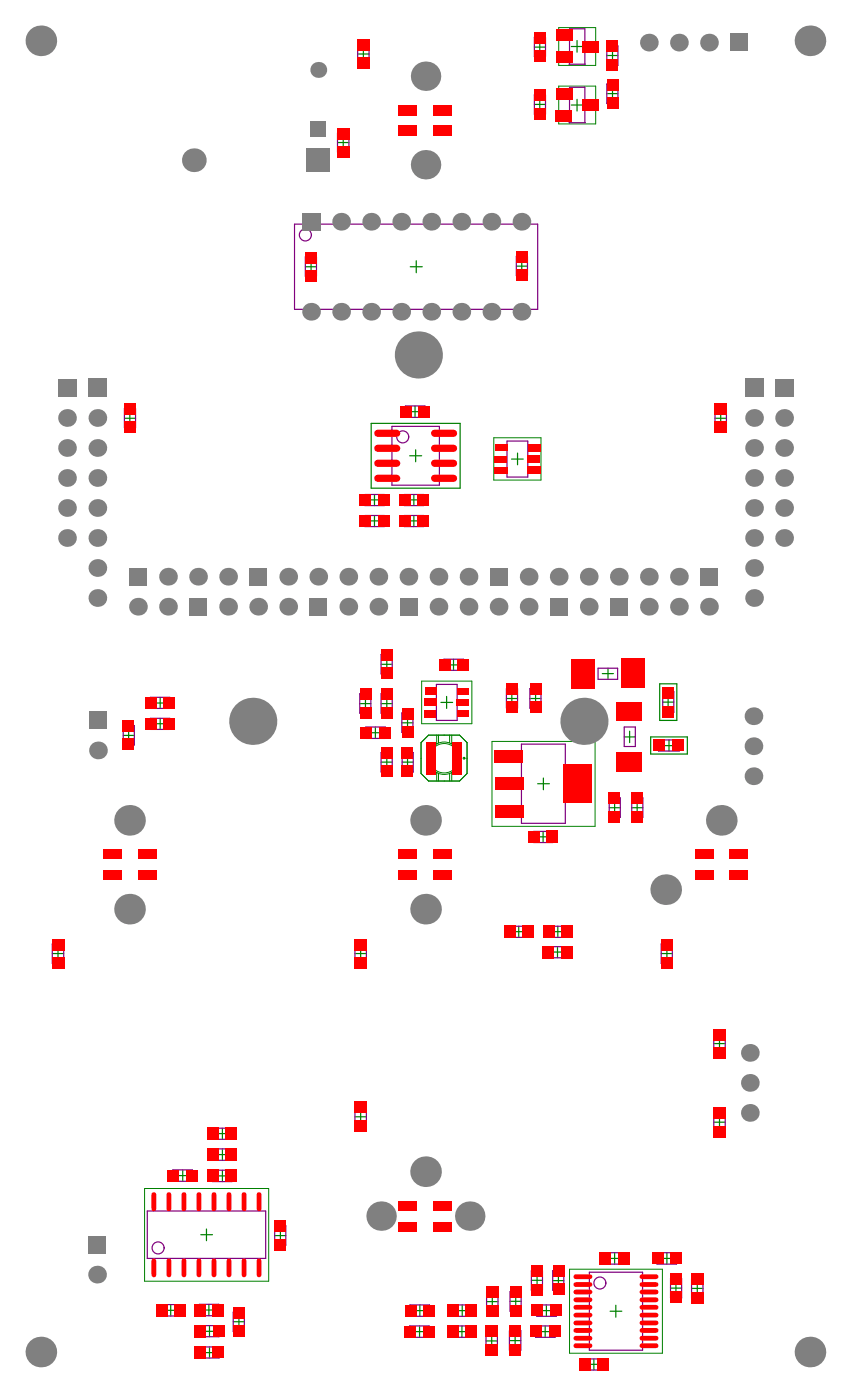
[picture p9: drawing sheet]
<svg xmlns="http://www.w3.org/2000/svg" width="240mm" height="393mm" viewBox="0 0 240 393" stroke-linecap="round" stroke-linejoin="round" font-family="sans-serif">
<g fill="none" stroke="#008000" stroke-width=".34">
<path d="M100.3 15.2h3.2M101.9 13.6v3.2M149.9 13.2h3.1M151.4 11.6v3.1M160.3 13.1h3.2M161.9 11.4v3.3M170.2 15.6h3.1M171.8 14v3.2M96.3 38.5v3.1M149.9 29.3h3.1M151.4 27.8v3.1M160.3 29.5h3.2"/>
<path d="M161.9 27.9v3.3M170.2 26.3h3.1M171.8 24.7v3.2M94.7 40h3.2M85.6 74.9h3.2M87.2 73.3v3.2M115.1 74.9h3.3M116.8 73.2v3.4M144.8 74.7h3.1M146.3 73.1v3.2M34.9 117.4h3.1M36.4 115.8v3.1"/>
<path d="M104.1 118.8h25v18.2h-25zM114.8 115.6h3.2M116.4 114v3.2M200.5 117.4h3.3M202.1 115.8v3.1M105 138.8v3.1M114.9 127.9h3.4M116.1 138.8v3.1M116.6 126.3v3.3M143.5 128.9h3.3M145.2 127.2v3.3M103.5 146.2h3.1"/>
<path d="M103.5 140.3h3.1M105 144.7v3.1M114.5 146.2h3.2M114.5 140.3h3.2M116.1 144.7v3.1M43.3 197.3h3.1M44.9 195.7v3.2M100.9 197.5h3.1M102.5 195.9v3.1M106.9 197.5h3.1M106.9 186.5h3.1M108.5 184.9v3.1"/>
<path d="M108.5 195.9v3.1M123.7 197.2h3.3M125.3 195.5v3.4M125.6 186.6h3.2M127.2 185v3.2M142 196.1h3.2M143.6 194.5v3.2M148.6 196.1h3.1M150.2 194.5v3.2M168.9 189.1h3.2M170.5 187.6v3.1M185 192h4.8v10.2h-4.8z"/>
<path d="M185.9 197.1h3.1M187.4 195.5v3.2M34.6 206.4h3.1M36.1 204.8v3.2M43.3 203.2h3.1M44.9 201.6v3.2M103.8 205.7h3.1M105.3 204.1v3.2M106.9 213.9h3.1M108.5 212.4v3.1M112.7 202.9h3.1M112.8 213.9h3.1"/>
<path d="M114.3 201.3v3.1M114.3 212.4v3.1M152.4 218.4v3.3M175.1 206.9h3.1M176.6 205.3v3.2M182.5 206.9h10.3v4.8h-10.3zM186 209.3h3.3M187.6 207.7v3.1M150.8 234.9h3.1M150.8 220h3.3M152.3 233.4v3.1M170.9 226.7h3.1"/>
<path d="M172.4 225.1v3.2M177.2 226.7h3.1M178.7 225.1v3.2M14.7 267.7h3.2M16.3 266.1v3.2M99.6 267.7h3.2M101.2 266.1v3.2M143.9 261.5h3.1M145.5 260v3.1M154.8 267.3h3.1M154.9 261.5h3.1M156.4 265.7v3.2"/>
<path d="M156.5 260v3.1M185.5 267.7h3.1M187.1 266.1v3.2M200.2 292.9h3.2M201.8 291.4v3.1M60.8 318.2h3.1M62.4 316.7v3.1M99.6 313.5h3.2M101.2 311.9v3.1M200.2 315h3.2M201.8 313.5v3.1M49.7 330h3.1"/>
<path d="M51.3 328.4v3.2M60.8 330.1h3.1M60.8 324.1h3.1M62.4 322.5v3.2M62.4 328.5v3.2M56.3 346.6h3.3M57.9 345v3.3M77 346.8h3.2M78.7 345.2v3.2M149 359.4h3.2M150.6 357.9v3.1M155 359.5h3.1"/>
<path d="M156.6 357.9v3.1M170.8 353.2h3.1M172.4 351.6v3.2M185.5 353.2h3.1M187.1 351.6v3.2M46.4 367.8h3.1M47.9 366.2v3.2M57.1 367.7h3.1M57.2 379.7h3.1M57.2 373.7h3.1M58.6 366.1v3.2M58.8 372.1v3.1"/>
<path d="M58.8 378.1v3.1M65.4 371h3.1M67 369.5v3.1M116.1 373.8h3.2M116.2 367.9h3.2M117.7 372.2v3.2M117.8 366.3v3.2M128 373.8h3.1M128.1 367.9h3.1M129.6 372.2v3.2M129.7 366.3v3.2M136.3 376.4h3.2"/>
<path d="M136.5 365.4h3.2M137.9 374.8v3.2M138.1 363.8v3.1M142.9 376.3h3.2M143.1 365.3h3.1M144.5 374.7v3.1M144.7 363.8v3.1M151.3 373.8h3.2M151.7 367.9h3.2M152.9 372.2v3.2M153.3 366.3v3.2M171.1 368.1h3.3"/>
<path d="M172.7 366.4v3.4M188.1 361.6h3.1M189.6 360.1v3.1M194 361.7h3.2M195.6 360.2v3.1M165 383h3.1M166.6 381.5v3.1"/>
</g>
<g fill="none" stroke="#008000" stroke-width=".28">
<path d="M156.7 7.8h10.4v10.6h-10.4zM156.7 24.2h10.4v10.6h-10.4zM138.5 122.9h13.2v11.9h-13.2zM118.3 191.2h14v12h-14zM118.1 208.5l2.1-2.1h8.7l2.1 2.1v8.6l-2.1 2.1h-8.7l-2.1-2.1zM120.5 214.9v1.3l.6 .7h1.5M122.5 206.4v2.4M122.5 216.8v2.4M122.6 208.8h-1.5l-.6 .6v1.4M123 206.4v2.1M123 217.1v2.1M126.1 206.4v2.1"/>
<path d="M126.1 217.1v2.1M126.5 208.8h1.5l.6 .6v1.4M126.7 206.4v2.4M126.7 216.8v2.4M128.6 214.9v1.3l-.6 .7h-1.4M138 208.1h28.9v23.9h-28.9zM40.5 333.6h34.9v26.1h-34.9zM159.7 356.3h26.1v23.6h-26.1z"/>
<circle cx="124.6" cy="212.8" r="4.1"/>
<circle cx="124.6" cy="212.8" r="4.6"/>
<circle cx="130.2" cy="212.8" r=".25"/>
</g>
<g fill="none" stroke="#800080" stroke-width=".34">
<path d="M100.3 12.5h3.2v5.4h-3.2zM149.9 10.4h3.1v5.5h-3.1zM159.6 18h4.6M159.7 18v-9.9h4.3v9.9M170.2 12.9h3.1v5.5h-3.1zM94.7 37.3h3.2v5.5h-3.2zM149.9 26.6h3.1v5.5h-3.1zM159.6 34.5h4.6M159.7 34.5v-10h4.3v10M170.2 23.6h3.1v5.5h-3.1zM82.6 62.9h68.2v23.9h-68.2zM85.6 72.1h3.2v5.5h-3.2z"/>
<path d="M144.8 71.9h3.1v5.5h-3.1zM34.9 114.6h3.1v5.5h-3.1zM109.9 119.7h13.3v16.5h-13.3zM113.7 114h5.5v3.2h-5.5zM200.5 114.6h3.3v5.5h-3.3zM102.3 138.8h5.5v3.1h-5.5zM113.4 138.8h5.5v3.1h-5.5zM142.2 123.8h5.8v10.1h-5.8zM102.3 144.7h5.5v3.1h-5.5zM113.4 144.7h5.5v3.1h-5.5zM42.1 195.7h5.5v3.2h-5.5zM100.9 194.7h3.1v5.5h-3.1z"/>
<path d="M106.9 194.7h3.1v5.5h-3.1zM106.9 183.7h3.1v5.5h-3.1zM122.4 192.1h5.8v10.1h-5.8zM124.5 185h5.5v3.2h-5.5zM142 193.3h3.2v5.5h-3.2zM148.6 193.3h3.1v5.5h-3.1zM167.8 187.6h5.4v3.1h-5.4zM185.9 194.1h3.1v5.9h-3.1zM34.6 203.7h3.1v5.4h-3.1zM42.1 201.6h5.5v3.2h-5.5zM102.6 204.1h5.5v3.2h-5.5zM106.9 211.2h3.1v5.5h-3.1z"/>
<path d="M112.7 200.1h3.1v5.5h-3.1zM112.8 211.2h3.1v5.5h-3.1zM146.3 208.9h12.3v22.2h-12.3zM175.1 204.1h3.1v5.5h-3.1zM184.7 207.7h5.8v3.1h-5.8zM149.6 233.4h5.5v3.1h-5.5zM170.9 224h3.1v5.4h-3.1zM177.2 224h3.1v5.4h-3.1zM14.7 265h3.2v5.5h-3.2zM99.6 265h3.2v5.5h-3.2zM142.7 260h5.5v3.1h-5.5zM153.6 265.7h5.5v3.2h-5.5z"/>
<path d="M153.7 260h5.5v3.1h-5.5zM185.5 265h3.1v5.5h-3.1zM200.2 290.2h3.2v5.5h-3.2zM59.6 316.7h5.5v3.1h-5.5zM99.6 310.7h3.2v5.5h-3.2zM200.2 312.3h3.2v5.5h-3.2zM41.3 339.9h33.2v13.3h-33.2zM48.5 328.4h5.5v3.2h-5.5zM59.6 322.5h5.5v3.2h-5.5zM59.6 328.5h5.5v3.2h-5.5zM77 344.1h3.2v5.4h-3.2zM149 356.7h3.2v5.5h-3.2z"/>
<path d="M155 356.7h3.1v5.5h-3.1zM165.3 357.1h14.9v21.9h-14.9zM169.6 351.6h5.5v3.2h-5.5zM184.3 351.6h5.5v3.2h-5.5zM188.1 358.9h3.1v5.5h-3.1zM194 359h3.2v5.5h-3.2zM45.2 366.2h5.5v3.2h-5.5zM55.9 366.1h5.5v3.2h-5.5zM56 372.1h5.5v3.1h-5.5zM56 378.1h5.5v3.1h-5.5zM65.4 368.3h3.1v5.5h-3.1zM114.9 372.2h5.5v3.2h-5.5z"/>
<path d="M115 366.3h5.5v3.2h-5.5zM126.8 372.2h5.5v3.2h-5.5zM126.9 366.3h5.4v3.2h-5.4zM136.3 373.6h3.2v5.5h-3.2zM136.5 362.6h3.2v5.5h-3.2zM142.9 373.5h3.2v5.5h-3.2zM143.1 362.6h3.1v5.5h-3.1zM150.2 372.2h5.5v3.2h-5.5zM150.6 366.3h5.4v3.2h-5.4zM163.8 381.5h5.5v3.1h-5.5z"/>
<circle cx="85.6" cy="66" r="1.69"/>
<circle cx="113" cy="122.6" r="1.69"/>
<circle cx="44.3" cy="350.3" r="1.69"/>
<circle cx="168.3" cy="360.2" r="1.69"/>
</g>
<g fill="#808080">
<circle cx="27.3" cy="159.4" r="2.49"/>
<circle cx="27.3" cy="125.8" r="2.49"/>
<circle cx="182" cy="12" r="2.49"/>
<circle cx="27.5" cy="210.7" r="2.49"/>
<circle cx="27.3" cy="151" r="2.49"/>
<circle cx="27.3" cy="142.6" r="2.49"/>
<circle cx="27.3" cy="134.2" r="2.49"/>
<circle cx="27.3" cy="117.3" r="2.49"/>
<circle cx="47.1" cy="170.3" r="2.49"/>
<circle cx="47.1" cy="161.9" r="2.49"/>
<circle cx="80.8" cy="170.3" r="2.49"/>
<circle cx="80.8" cy="161.9" r="2.49"/>
<circle cx="114.6" cy="161.9" r="2.49"/>
<circle cx="121" cy="62.2" r="2.49"/>
<circle cx="148.3" cy="170.3" r="2.49"/>
<circle cx="148.3" cy="161.9" r="2.49"/>
<circle cx="182" cy="170.3" r="2.49"/>
<circle cx="182" cy="161.9" r="2.49"/>
<circle cx="27.2" cy="357.8" r="2.49"/>
<circle cx="27.3" cy="167.9" r="2.49"/>
<circle cx="87.2" cy="87.5" r="2.49"/>
<circle cx="121" cy="87.5" r="2.49"/>
<circle cx="18.8" cy="125.8" r="2.49"/>
<circle cx="190.4" cy="12" r="2.49"/>
<circle cx="211.5" cy="159.4" r="2.49"/>
<circle cx="211.5" cy="125.8" r="2.49"/>
<circle cx="198.9" cy="12" r="2.49"/>
<circle cx="18.8" cy="142.6" r="2.49"/>
<circle cx="18.8" cy="151" r="2.49"/>
<circle cx="18.8" cy="117.3" r="2.49"/>
<circle cx="18.8" cy="134.2" r="2.49"/>
<circle cx="11.5" cy="11.5" r="4.3"/>
<circle cx="38.7" cy="170.3" r="2.49"/>
<circle cx="55.6" cy="161.9" r="2.49"/>
<circle cx="54.4" cy="45" r="3.3"/>
<circle cx="70.9" cy="202.5" r="6.6"/>
<circle cx="64" cy="170.3" r="2.49"/>
<circle cx="72.4" cy="170.3" r="2.49"/>
<circle cx="64" cy="161.9" r="2.49"/>
<circle cx="106.9" cy="341.4" r="4.1"/>
<circle cx="97.7" cy="170.3" r="2.49"/>
<circle cx="106.1" cy="170.3" r="2.49"/>
<circle cx="97.7" cy="161.9" r="2.49"/>
<circle cx="106.1" cy="161.9" r="2.49"/>
<circle cx="95.7" cy="62.2" r="2.49"/>
<circle cx="104.1" cy="62.2" r="2.49"/>
<circle cx="131.8" cy="341.4" r="4.1"/>
<circle cx="119.4" cy="255.2" r="4.3"/>
<circle cx="119.4" cy="230.3" r="4.3"/>
<circle cx="123" cy="170.3" r="2.49"/>
<circle cx="131.4" cy="170.3" r="2.49"/>
<circle cx="123" cy="161.9" r="2.49"/>
<circle cx="131.4" cy="161.9" r="2.49"/>
<circle cx="129.4" cy="62.2" r="2.49"/>
<circle cx="137.8" cy="62.2" r="2.49"/>
<circle cx="119.4" cy="46.2" r="4.1"/>
<circle cx="119.4" cy="21.4" r="4.1"/>
<circle cx="165.1" cy="170.3" r="2.49"/>
<circle cx="156.7" cy="161.9" r="2.49"/>
<circle cx="165.1" cy="161.9" r="2.49"/>
<circle cx="146.3" cy="62.2" r="2.49"/>
<circle cx="190.4" cy="170.3" r="2.49"/>
<circle cx="173.6" cy="161.9" r="2.49"/>
<circle cx="190.4" cy="161.9" r="2.49"/>
<circle cx="210.3" cy="312.4" r="2.49"/>
<circle cx="210.3" cy="295.6" r="2.49"/>
<circle cx="202.3" cy="230.3" r="4.3"/>
<circle cx="211.3" cy="201.1" r="2.49"/>
<circle cx="211.3" cy="209.5" r="2.49"/>
<circle cx="198.9" cy="170.3" r="2.49"/>
<circle cx="211.5" cy="142.6" r="2.49"/>
<circle cx="211.5" cy="151" r="2.49"/>
<circle cx="211.5" cy="117.3" r="2.49"/>
<circle cx="211.5" cy="134.2" r="2.49"/>
<circle cx="227.2" cy="11.5" r="4.3"/>
<circle cx="11.5" cy="379.5" r="4.3"/>
<circle cx="95.7" cy="87.5" r="2.49"/>
<circle cx="104.1" cy="87.5" r="2.49"/>
<circle cx="119.4" cy="328.9" r="4.3"/>
<circle cx="129.4" cy="87.5" r="2.49"/>
<circle cx="137.8" cy="87.5" r="2.49"/>
<circle cx="146.3" cy="87.5" r="2.49"/>
<circle cx="186.7" cy="249.7" r="4.3"/>
<circle cx="210.3" cy="304" r="2.49"/>
<circle cx="211.3" cy="217.9" r="2.49"/>
<circle cx="211.5" cy="167.9" r="2.49"/>
<circle cx="227.2" cy="379.5" r="4.3"/>
<circle cx="219.9" cy="125.8" r="2.49"/>
<circle cx="36.3" cy="255.2" r="4.3"/>
<circle cx="36.3" cy="230.3" r="4.3"/>
<circle cx="89.3" cy="161.9" r="2.49"/>
<circle cx="89.3" cy="19.6" r="2.23"/>
<circle cx="163.8" cy="202.5" r="6.6"/>
<circle cx="139.9" cy="170.3" r="2.49"/>
<circle cx="117.3" cy="99.6" r="6.6"/>
<circle cx="112.5" cy="62.2" r="2.49"/>
<circle cx="219.9" cy="142.6" r="2.49"/>
<circle cx="219.9" cy="151" r="2.49"/>
<circle cx="219.9" cy="117.3" r="2.49"/>
<circle cx="219.9" cy="134.2" r="2.49"/>
<circle cx="112.5" cy="87.5" r="2.49"/>
</g>
<g fill="#808080">
<path d="M24.8 346.9h5v5h-5z" fill-rule="evenodd"/>
<path d="M25 199.7h5v5h-5z" fill-rule="evenodd"/>
<path d="M24.8 106.4h5v5h-5z" fill-rule="evenodd"/>
<path d="M84.7 59.7h5.1v5h-5.1z" fill-rule="evenodd"/>
<path d="M112.1 167.8h5v5h-5z" fill-rule="evenodd"/>
<path d="M204.8 9.4h5v5h-5z" fill-rule="evenodd"/>
<path d="M16.3 106.4h5v4.9h-5z" fill-rule="evenodd"/>
<path d="M53.1 167.8h5v5h-5z" fill-rule="evenodd"/>
<path d="M36.2 159.4h5v4.9h-5z" fill-rule="evenodd"/>
<path d="M70 159.4h4.9v4.9h-4.9z" fill-rule="evenodd"/>
<path d="M154.3 167.8h4.9v5h-4.9z" fill-rule="evenodd"/>
<path d="M171.1 167.8h5v5h-5z" fill-rule="evenodd"/>
<path d="M196.4 159.4h5v4.9h-5z" fill-rule="evenodd"/>
<path d="M209 106.4h5v5h-5z" fill-rule="evenodd"/>
<path d="M86.8 167.8h5v5h-5z" fill-rule="evenodd"/>
<path d="M85.7 41.6h6.7v6.7h-6.7z" fill-rule="evenodd"/>
<path d="M87.1 33.9h4.4v4.5h-4.4z" fill-rule="evenodd"/>
<path d="M137.4 159.4h5v4.9h-5z" fill-rule="evenodd"/>
<path d="M217.4 106.5h5.1v4.9h-5.1z" fill-rule="evenodd"/>
</g>
<g fill="#f00">
<path d="M59.6 366.1h3.2v3.3h-3.2z" fill-rule="evenodd"/>
<path d="M65.4 367h3.3v3.1h-3.3z" fill-rule="evenodd"/>
<path d="M85.6 70.8h3.3v3.1h-3.3z" fill-rule="evenodd"/>
<path d="M99.5 314.4h3.3v3.2h-3.3z" fill-rule="evenodd"/>
<path d="M100.9 198.4h3.3v3.2h-3.3z" fill-rule="evenodd"/>
<path d="M100.9 193.3h3.3v3.2h-3.3z" fill-rule="evenodd"/>
<path d="M100.9 144.5h3.1v3.3h-3.1z" fill-rule="evenodd"/>
<path d="M100.9 138.6h3.1v3.3h-3.1z" fill-rule="evenodd"/>
<path d="M100.2 16.2h3.4v3.1h-3.4z" fill-rule="evenodd"/>
<path d="M100.2 11h3.4v3.2h-3.4z" fill-rule="evenodd"/>
<path d="M106.3 204.1h3.2v3.3h-3.2z" fill-rule="evenodd"/>
<path d="M106.8 198.4h3.3v3.2h-3.3z" fill-rule="evenodd"/>
<path d="M106.8 193.3h3.3v3.2h-3.3z" fill-rule="evenodd"/>
<path d="M106 144.5h3.2v3.3h-3.2z" fill-rule="evenodd"/>
<path d="M106 138.6h3.2v3.3h-3.2z" fill-rule="evenodd"/>
<path d="M113.6 366.3h3.2v3.3h-3.2z" fill-rule="evenodd"/>
<path d="M111.8 238.4h5.3v2.7h-5.3z" fill-rule="evenodd"/>
<path d="M112.7 198.7h3.3v3.2h-3.3z" fill-rule="evenodd"/>
<path d="M112 144.6h3.2v3.3h-3.2z" fill-rule="evenodd"/>
<path d="M112 138.7h3.2v3.3h-3.2z" fill-rule="evenodd"/>
<path d="M111.8 29.5h5.3v2.8h-5.3z" fill-rule="evenodd"/>
<path d="M118.7 366.3h3.2v3.3h-3.2z" fill-rule="evenodd"/>
<path d="M119 199.3h3.3v2h-3.3z" fill-rule="evenodd"/>
<path d="M119.1 193h3.3v2.1h-3.3z" fill-rule="evenodd"/>
<path d="M125.4 366.2h3.2v3.4h-3.2z" fill-rule="evenodd"/>
<path d="M141.4 259.8h3.1v3.4h-3.1z" fill-rule="evenodd"/>
<path d="M138.7 131.1h3.7v1.9h-3.7z" fill-rule="evenodd"/>
<path d="M138.8 124.7h3.6v2h-3.6z" fill-rule="evenodd"/>
<path d="M146.5 259.8h3.1v3.4h-3.1z" fill-rule="evenodd"/>
<path d="M148.2 233.2h3.1v3.3h-3.1z" fill-rule="evenodd"/>
<path d="M154.3 366.2h3.2v3.3h-3.2z" fill-rule="evenodd"/>
<path d="M152.2 265.6h3.2v3.3h-3.2z" fill-rule="evenodd"/>
<path d="M152.3 259.8h3.1v3.4h-3.1z" fill-rule="evenodd"/>
<path d="M153.3 233.2h3.2v3.4h-3.2z" fill-rule="evenodd"/>
<path d="M167.6 381.3h3.1v3.4h-3.1z" fill-rule="evenodd"/>
</g>
<path d="M180.1 373.5h3.9M180.1 375.7h3.9M180.1 377.8h3.9M180.1 367h3.9M180.1 369.2h3.9M180.1 360.6h3.9M180.1 362.7h3.9" fill="none" stroke="#f00" stroke-width="1.3"/>
<g fill="#f00">
<path d="M185.9 198.1h3.1v3.3h-3.1z" fill-rule="evenodd"/>
<path d="M185.9 192.8h3.1v3.3h-3.1z" fill-rule="evenodd"/>
<path d="M200.1 294h3.4v3.2h-3.4z" fill-rule="evenodd"/>
<path d="M200.5 118.3h3.3v3.2h-3.3z" fill-rule="evenodd"/>
</g>
<path d="M47.4 335.3v4.1" fill="none" stroke="#f00" stroke-width="1.3"/>
<g fill="#f00">
<path d="M45.9 195.7h3.2v3.3h-3.2z" fill-rule="evenodd"/>
<path d="M45.9 201.5h3.2v3.3h-3.2z" fill-rule="evenodd"/>
</g>
<path d="M51.6 335.3v4.1M55.8 335.3v4.1" fill="none" stroke="#f00" stroke-width="1.3"/>
<g fill="#f00">
<path d="M59.7 378h3.1v3.3h-3.1z" fill-rule="evenodd"/>
<path d="M59.8 372.1h3.1v3.3h-3.1z" fill-rule="evenodd"/>
</g>
<path d="M60 335.3v4.1" fill="none" stroke="#f00" stroke-width="1.3"/>
<g fill="#f00">
<path d="M58.2 316.5h3.1v3.4h-3.1z" fill-rule="evenodd"/>
<path d="M58.2 322.4h3.2v3.4h-3.2z" fill-rule="evenodd"/>
<path d="M65.4 372.1h3.3v3.1h-3.3z" fill-rule="evenodd"/>
</g>
<path d="M68.5 335.3v4.1M72.7 335.3v4.1" fill="none" stroke="#f00" stroke-width="1.3"/>
<g fill="#f00">
<path d="M85.6 75.9h3.3v3.1h-3.3z" fill-rule="evenodd"/>
<path d="M99.5 309.3h3.3v3.2h-3.3z" fill-rule="evenodd"/>
<path d="M99.5 263.6h3.3v3.1h-3.3z" fill-rule="evenodd"/>
<path d="M99.5 268.8h3.3v3.1h-3.3z" fill-rule="evenodd"/>
<path d="M106.9 209.8h3.3v3.2h-3.3z" fill-rule="evenodd"/>
<path d="M106.9 214.9h3.3v3.2h-3.3z" fill-rule="evenodd"/>
<path d="M106.8 182.3h3.3v3.2h-3.3z" fill-rule="evenodd"/>
<path d="M106.8 187.4h3.3v3.2h-3.3z" fill-rule="evenodd"/>
<path d="M113.5 372.2h3.2v3.3h-3.2z" fill-rule="evenodd"/>
<path d="M111.8 337.2h5.3v2.7h-5.3z" fill-rule="evenodd"/>
<path d="M111.8 343h5.3v2.8h-5.3z" fill-rule="evenodd"/>
<path d="M111.8 244.2h5.3v2.8h-5.3z" fill-rule="evenodd"/>
<path d="M112.7 203.8h3.3v3.2h-3.3z" fill-rule="evenodd"/>
<path d="M112.6 209.8h3.3v3.2h-3.3z" fill-rule="evenodd"/>
<path d="M112.6 214.9h3.3v3.2h-3.3z" fill-rule="evenodd"/>
<path d="M112.3 113.9h3.2v3.3h-3.2z" fill-rule="evenodd"/>
<path d="M111.8 35.3h5.3v2.9h-5.3z" fill-rule="evenodd"/>
<path d="M118.6 372.2h3.2v3.3h-3.2z" fill-rule="evenodd"/>
<path d="M119.5 208.4h2.6v9h-2.6z" fill-rule="evenodd"/>
<path d="M119 196.2h3.4v2h-3.4z" fill-rule="evenodd"/>
<path d="M125.4 372.1h3.2v3.4h-3.2z" fill-rule="evenodd"/>
<path d="M126.9 208.5h2.7v9h-2.7z" fill-rule="evenodd"/>
<path d="M138.7 127.9h3.6v2h-3.6z" fill-rule="evenodd"/>
<path d="M153.9 372.1h3.2v3.3h-3.2z" fill-rule="evenodd"/>
<path d="M168.2 351.6h3.2v3.3h-3.2z" fill-rule="evenodd"/>
<path d="M173.3 351.6h3.2v3.3h-3.2z" fill-rule="evenodd"/>
</g>
<path d="M180.1 358.4h3.9M180.1 364.9h3.9M180.1 371.4h3.9" fill="none" stroke="#f00" stroke-width="1.3"/>
<g fill="#f00">
<path d="M187.9 357.5h3.3v3.2h-3.3z" fill-rule="evenodd"/>
<path d="M187.9 362.6h3.3v3.2h-3.3z" fill-rule="evenodd"/>
<path d="M188 351.6h3.2v3.2h-3.2z" fill-rule="evenodd"/>
<path d="M193.9 357.5h3.4v3.2h-3.4z" fill-rule="evenodd"/>
<path d="M193.9 362.7h3.4v3.2h-3.4z" fill-rule="evenodd"/>
<path d="M200.1 316.1h3.4v3.1h-3.4z" fill-rule="evenodd"/>
<path d="M200.1 311h3.4v3.1h-3.4z" fill-rule="evenodd"/>
<path d="M200.1 288.8h3.4v3.2h-3.4z" fill-rule="evenodd"/>
<path d="M200.5 113.2h3.3v3.1h-3.3z" fill-rule="evenodd"/>
</g>
<path d="M47.4 353.9v4" fill="none" stroke="#f00" stroke-width="1.3"/>
<path d="M47 328.4h3.2v3.3h-3.2z" fill-rule="evenodd" fill="#f00"/>
<path d="M51.6 353.9v4M55.8 353.9v4" fill="none" stroke="#f00" stroke-width="1.3"/>
<path d="M52.2 328.4h3.2v3.3h-3.2z" fill-rule="evenodd" fill="#f00"/>
<path d="M60 353.9v4" fill="none" stroke="#f00" stroke-width="1.3"/>
<path d="M58.2 328.4h3.2v3.4h-3.2z" fill-rule="evenodd" fill="#f00"/>
<path d="M68.5 353.9v4M72.7 353.9v4" fill="none" stroke="#f00" stroke-width="1.3"/>
<g fill="#f00">
<path d="M54.5 366.1h3.2v3.3h-3.2z" fill-rule="evenodd"/>
<path d="M48.9 366.1h3.2v3.4h-3.2z" fill-rule="evenodd"/>
<path d="M43.8 366.1h3.2v3.4h-3.2z" fill-rule="evenodd"/>
<path d="M38.6 238.4h5.3v2.7h-5.3z" fill-rule="evenodd"/>
<path d="M34.7 118.3h3.3v3.2h-3.3z" fill-rule="evenodd"/>
<path d="M77 347.9h3.3v3.1h-3.3z" fill-rule="evenodd"/>
<path d="M101.2 204.1h3.2v3.3h-3.2z" fill-rule="evenodd"/>
</g>
<path d="M106 134.3h5.3M106 125.8h5.3" fill="none" stroke="#f00" stroke-width="2"/>
<g fill="#f00">
<path d="M94.6 35.9h3.4v3.2h-3.4z" fill-rule="evenodd"/>
<path d="M130.6 366.2h3.2v3.4h-3.2z" fill-rule="evenodd"/>
<path d="M136.4 366.3h3.4v3.2h-3.4z" fill-rule="evenodd"/>
<path d="M136.4 361.2h3.4v3.2h-3.4z" fill-rule="evenodd"/>
<path d="M121.6 238.4h5.3v2.7h-5.3z" fill-rule="evenodd"/>
<path d="M128.1 199.4h3.3v1.9h-3.3z" fill-rule="evenodd"/>
<path d="M128.2 193.1h3.3v2h-3.3z" fill-rule="evenodd"/>
<path d="M128.3 185h3.1v3.2h-3.1z" fill-rule="evenodd"/>
<path d="M123.2 185h3.1v3.2h-3.1z" fill-rule="evenodd"/>
<path d="M117.2 144.6h3.1v3.3h-3.1z" fill-rule="evenodd"/>
<path d="M117.2 138.7h3.1v3.3h-3.1z" fill-rule="evenodd"/>
</g>
<path d="M121.9 134.3h5.3M121.9 125.8h5.3" fill="none" stroke="#f00" stroke-width="2"/>
<g fill="#f00">
<path d="M121.6 29.5h5.3v2.8h-5.3z" fill-rule="evenodd"/>
<path d="M162.4 381.3h3.2v3.4h-3.2z" fill-rule="evenodd"/>
</g>
<path d="M161.5 373.5h4M161.5 375.7h4M161.5 377.8h4" fill="none" stroke="#f00" stroke-width="1.3"/>
<g fill="#f00">
<path d="M149.1 366.2h3.2v3.3h-3.2z" fill-rule="evenodd"/>
<path d="M143 366.3h3.3v3.2h-3.3z" fill-rule="evenodd"/>
</g>
<path d="M161.5 367h4M161.5 369.2h4" fill="none" stroke="#f00" stroke-width="1.3"/>
<g fill="#f00">
<path d="M143 361.2h3.3v3.1h-3.3z" fill-rule="evenodd"/>
<path d="M149 360.4h3.2v3.2h-3.2z" fill-rule="evenodd"/>
<path d="M155 360.4h3.3v3.1h-3.3z" fill-rule="evenodd"/>
</g>
<path d="M161.5 360.6h4M161.5 362.7h4" fill="none" stroke="#f00" stroke-width="1.3"/>
<g fill="#f00">
<path d="M157.4 265.6h3.1v3.3h-3.1z" fill-rule="evenodd"/>
<path d="M157.5 259.8h3.1v3.4h-3.1z" fill-rule="evenodd"/>
<path d="M141.9 191.9h3.3v3.1h-3.3z" fill-rule="evenodd"/>
<path d="M148.6 191.9h3.3v3.1h-3.3z" fill-rule="evenodd"/>
<path d="M147.9 131h3.8v2h-3.8z" fill-rule="evenodd"/>
<path d="M148 124.7h3.7v2h-3.7z" fill-rule="evenodd"/>
<path d="M144.7 70.5h3.2v3.1h-3.2z" fill-rule="evenodd"/>
<path d="M149.7 30.3h3.3v3.2h-3.3z" fill-rule="evenodd"/>
<path d="M155.9 31h4.6v3.3h-4.6z" fill-rule="evenodd"/>
<path d="M155.9 24.7h4.7v3.3h-4.7z" fill-rule="evenodd"/>
<path d="M163.2 11.5h4.6v3.2h-4.6z" fill-rule="evenodd"/>
<path d="M149.7 9h3.3v3.2h-3.3z" fill-rule="evenodd"/>
<path d="M173 211.2h7.1v5.3h-7.1z" fill-rule="evenodd"/>
<path d="M170.2 22.2h3.3v3.2h-3.3z" fill-rule="evenodd"/>
<path d="M170.1 16.6h3.3v3.1h-3.3z" fill-rule="evenodd"/>
<path d="M170.1 11.5h3.3v3.1h-3.3z" fill-rule="evenodd"/>
<path d="M204.5 238.4h5.3v2.7h-5.3z" fill-rule="evenodd"/>
<path d="M14.6 263.6h3.4v3.1h-3.4z" fill-rule="evenodd"/>
<path d="M14.6 268.8h3.4v3.1h-3.4z" fill-rule="evenodd"/>
<path d="M54.5 378h3.2v3.4h-3.2z" fill-rule="evenodd"/>
<path d="M54.6 372h3.1v3.4h-3.1z" fill-rule="evenodd"/>
</g>
<path d="M43.2 335.3v4.1" fill="none" stroke="#f00" stroke-width="1.3"/>
<g fill="#f00">
<path d="M38.6 244.2h5.3v2.8h-5.3z" fill-rule="evenodd"/>
<path d="M40.8 195.7h3.1v3.3h-3.1z" fill-rule="evenodd"/>
<path d="M40.8 201.5h3.1v3.3h-3.1z" fill-rule="evenodd"/>
<path d="M34.4 202.2h3.3v3.1h-3.3z" fill-rule="evenodd"/>
<path d="M34.4 207.4h3.3v3.1h-3.3z" fill-rule="evenodd"/>
<path d="M34.7 113.2h3.3v3.1h-3.3z" fill-rule="evenodd"/>
<path d="M77 342.7h3.3v3.1h-3.3z" fill-rule="evenodd"/>
</g>
<path d="M64.2 335.3v4.1" fill="none" stroke="#f00" stroke-width="1.3"/>
<g fill="#f00">
<path d="M63.3 316.5h3.1v3.4h-3.1z" fill-rule="evenodd"/>
<path d="M63.3 322.4h3.2v3.4h-3.2z" fill-rule="evenodd"/>
</g>
<path d="M106 130h5.3M106 121.6h5.3" fill="none" stroke="#f00" stroke-width="2"/>
<g fill="#f00">
<path d="M94.6 41h3.4v3.2h-3.4z" fill-rule="evenodd"/>
<path d="M130.5 372.1h3.2v3.4h-3.2z" fill-rule="evenodd"/>
<path d="M136.2 372.2h3.4v3.1h-3.4z" fill-rule="evenodd"/>
<path d="M136.2 377.3h3.4v3.2h-3.4z" fill-rule="evenodd"/>
<path d="M121.6 337.2h5.3v2.7h-5.3z" fill-rule="evenodd"/>
<path d="M121.6 343h5.3v2.8h-5.3z" fill-rule="evenodd"/>
<path d="M121.6 244.2h5.3v2.8h-5.3z" fill-rule="evenodd"/>
<path d="M128.1 196.3h3.4v1.9h-3.4z" fill-rule="evenodd"/>
<path d="M117.4 113.9h3.2v3.3h-3.2z" fill-rule="evenodd"/>
</g>
<path d="M121.9 130h5.3M121.9 121.6h5.3" fill="none" stroke="#f00" stroke-width="2"/>
<g fill="#f00">
<path d="M121.6 35.3h5.3v2.9h-5.3z" fill-rule="evenodd"/>
<path d="M148.8 372.1h3.2v3.3h-3.2z" fill-rule="evenodd"/>
<path d="M142.8 372.1h3.3v3.2h-3.3z" fill-rule="evenodd"/>
<path d="M142.8 377.3h3.3v3.2h-3.3z" fill-rule="evenodd"/>
</g>
<path d="M161.5 358.4h4M161.5 364.9h4M161.5 371.4h4" fill="none" stroke="#f00" stroke-width="1.3"/>
<g fill="#f00">
<path d="M141.9 197h3.3v3.1h-3.3z" fill-rule="evenodd"/>
<path d="M148.6 197h3.3v3.1h-3.3z" fill-rule="evenodd"/>
<path d="M160.3 185h6.6v8.2h-6.6z" fill-rule="evenodd"/>
<path d="M147.9 127.9h3.7v2h-3.7z" fill-rule="evenodd"/>
<path d="M144.7 75.6h3.2v3.2h-3.2z" fill-rule="evenodd"/>
<path d="M156 8.2h4.6v3.3h-4.6z" fill-rule="evenodd"/>
<path d="M155.9 14.5h4.7v3.3h-4.7z" fill-rule="evenodd"/>
<path d="M149.7 14.2h3.3v3.2h-3.3z" fill-rule="evenodd"/>
<path d="M149.7 25.2h3.3v3.2h-3.3z" fill-rule="evenodd"/>
<path d="M163.3 27.9h4.6v3.3h-4.6z" fill-rule="evenodd"/>
<path d="M182.8 351.6h3.2v3.2h-3.2z" fill-rule="evenodd"/>
<path d="M185.5 263.6h3.2v3.1h-3.2z" fill-rule="evenodd"/>
<path d="M185.5 268.8h3.2v3.1h-3.2z" fill-rule="evenodd"/>
<path d="M170.7 222.5h3.3v3.1h-3.3z" fill-rule="evenodd"/>
<path d="M170.7 227.7h3.3v3.1h-3.3z" fill-rule="evenodd"/>
<path d="M177 222.5h3.3v3.1h-3.3z" fill-rule="evenodd"/>
<path d="M177 227.7h3.3v3.1h-3.3z" fill-rule="evenodd"/>
<path d="M188.6 207.7h3.3v3.1h-3.3z" fill-rule="evenodd"/>
<path d="M183.3 207.7h3.3v3.1h-3.3z" fill-rule="evenodd"/>
<path d="M173 197.1h7.1v5.3h-7.1z" fill-rule="evenodd"/>
<path d="M174.2 184.9h6.6v8.3h-6.6z" fill-rule="evenodd"/>
<path d="M170.2 27.4h3.3v3.1h-3.3z" fill-rule="evenodd"/>
<path d="M204.5 244.2h5.3v2.8h-5.3z" fill-rule="evenodd"/>
</g>
<path d="M43.2 353.9v4M64.2 353.9v4" fill="none" stroke="#f00" stroke-width="1.3"/>
<g fill="#f00">
<path d="M63.3 328.4h3.2v3.4h-3.2z" fill-rule="evenodd"/>
<path d="M149 355.3h3.2v3.2h-3.2z" fill-rule="evenodd"/>
<path d="M155 355.3h3.3v3.1h-3.3z" fill-rule="evenodd"/>
<path d="M158.1 214.5h7.9v10.9h-7.9z" fill-rule="evenodd"/>
<path d="M29 238.4h5.3v2.7h-5.3z" fill-rule="evenodd"/>
<path d="M194.9 238.4h5.3v2.7h-5.3z" fill-rule="evenodd"/>
<path d="M138.8 226h8v3.4h-8z" fill-rule="evenodd"/>
<path d="M138.8 218.3h8v3.4h-8z" fill-rule="evenodd"/>
<path d="M138.8 210.7h8v3.4h-8z" fill-rule="evenodd"/>
<path d="M29 244.2h5.3v2.8h-5.3z" fill-rule="evenodd"/>
<path d="M194.9 244.2h5.3v2.8h-5.3z" fill-rule="evenodd"/>
</g>
</svg>
